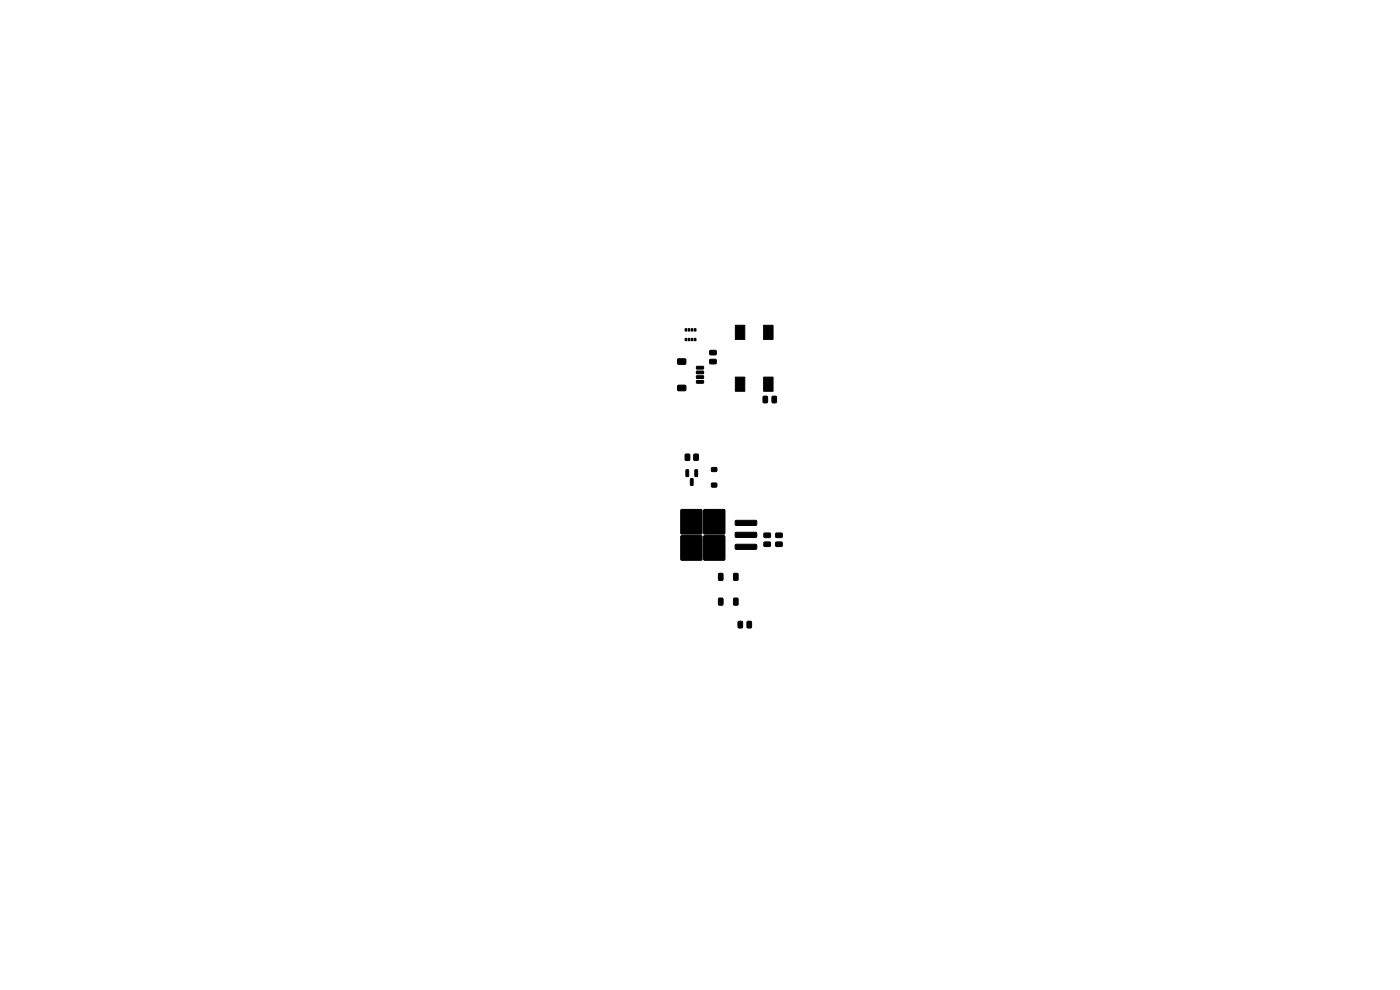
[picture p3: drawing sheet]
<svg xmlns="http://www.w3.org/2000/svg" width="297mm" height="210mm" viewBox="0 0 297 210" stroke-linecap="round" stroke-linejoin="round" font-family="sans-serif">
<g fill="#000" stroke="#000" stroke-width=".21">
<path d="M143.8 76.2l1.6-.1 .1 .3v.7l-.2 .2h-1.4l-.2-.2zM145.3 71.8h.4v.5h-.4zM145.3 69.7h.4v.5h-.4zM146 71.8h.3v.5h-.3zM146 69.7h.3v.5h-.3zM146.6 71.8h.4v.5h-.4zM146.6 69.7h.4v.5h-.4zM147.3 71.8h.3v.5h-.3zM147.3 69.7h.3v.5h-.3zM147.8 77.7h1.4l.1 .5-1.5 .1zM147.8 78.7h1.4l.1 .5-1.5 .1zM147.8 79.7h1.4l.1 .5-1.5 .1z"/>
<path d="M150.6 76.3l1.2-.1 .2 .3v.5l-.3 .2h-1l-.2-.2zM150.6 74.4l1.2-.1 .2 .3v.5l-.3 .2h-1l-.2-.2zM156 69h2v3h-2zM162 69h2v3h-2zM143.8 81.8l1.6-.1 .1 .3v.7l-.2 .2h-1.4l-.2-.2zM145.4 96.4l.7-.1 .2 .2v1l-.1 .2h-.6l-.3-.2zM145.5 99.7h.6l-.1 1.4-.5-.1zM147.2 96.4l.7-.1 .3 .2v1l-.2 .2h-.6l-.2-.2zM147.4 99.7h.6l-.1 1.4-.5-.1zM147.8 80.7h1.4l.1 .5-1.5 .1zM151 99.2h1v.8h-1zM156 80h2v3h-2z"/>
<path d="M161.9 84.1l.7-.1 .2 .2v1l-.1 .3h-.6l-.2-.2zM162 80h2v3h-2zM163.8 84.1l.7-.1 .2 .2v1l-.1 .3h-.6l-.2-.2zM146.5 101.6h.5v1.4l-.5-.1zM144.5 113.7h4.4v5.1h-4.4zM144.5 108.1h4.4v5.1h-4.4zM151 102.5h1v.8h-1zM149.3 113.7h4.4v5.1h-4.4zM149.3 108.1h4.4v5.1h-4.4zM156 115.5h4.3l.2 .1v.7l-.2 .3h-4.1l-.3-.3zM156 113l4.3-.1 .2 .2v.7l-.2 .2h-4.1l-.3-.2zM156 110.4h4.3l.2 .1v.7l-.2 .3h-4.1l-.3-.3z"/>
<path d="M162.1 113.1h1.2l.2 .2v.6l-.3 .2-1-.1-.2-.2zM162.1 115h1.2l.2 .2v.6l-.3 .2-1-.1-.2-.2zM164.6 113.1h1.2l.2 .2v.6l-.3 .2-1-.1-.2-.2zM164.6 115h1.2l.2 .2v.6l-.3 .2-1-.1-.2-.2zM152.5 121.7l.7-.1 .2 .2v1.1l-.2 .2-.6 .1-.2-.2zM152.5 126.9h.7l.2 .1v1.2l-.2 .2h-.6l-.2-.2zM155.7 121.7l.6-.1 .3 .2v1.1l-.2 .2-.5 .1-.3-.2zM155.7 126.9h.6l.3 .1v1.2l-.2 .2h-.5l-.3-.2zM156.6 131.8h.7l.2 .1v1.1l-.1 .2h-.6l-.2-.1zM158.5 131.8h.7l.2 .1v1.1l-.1 .2h-.6l-.2-.1z"/>
</g>
</svg>
